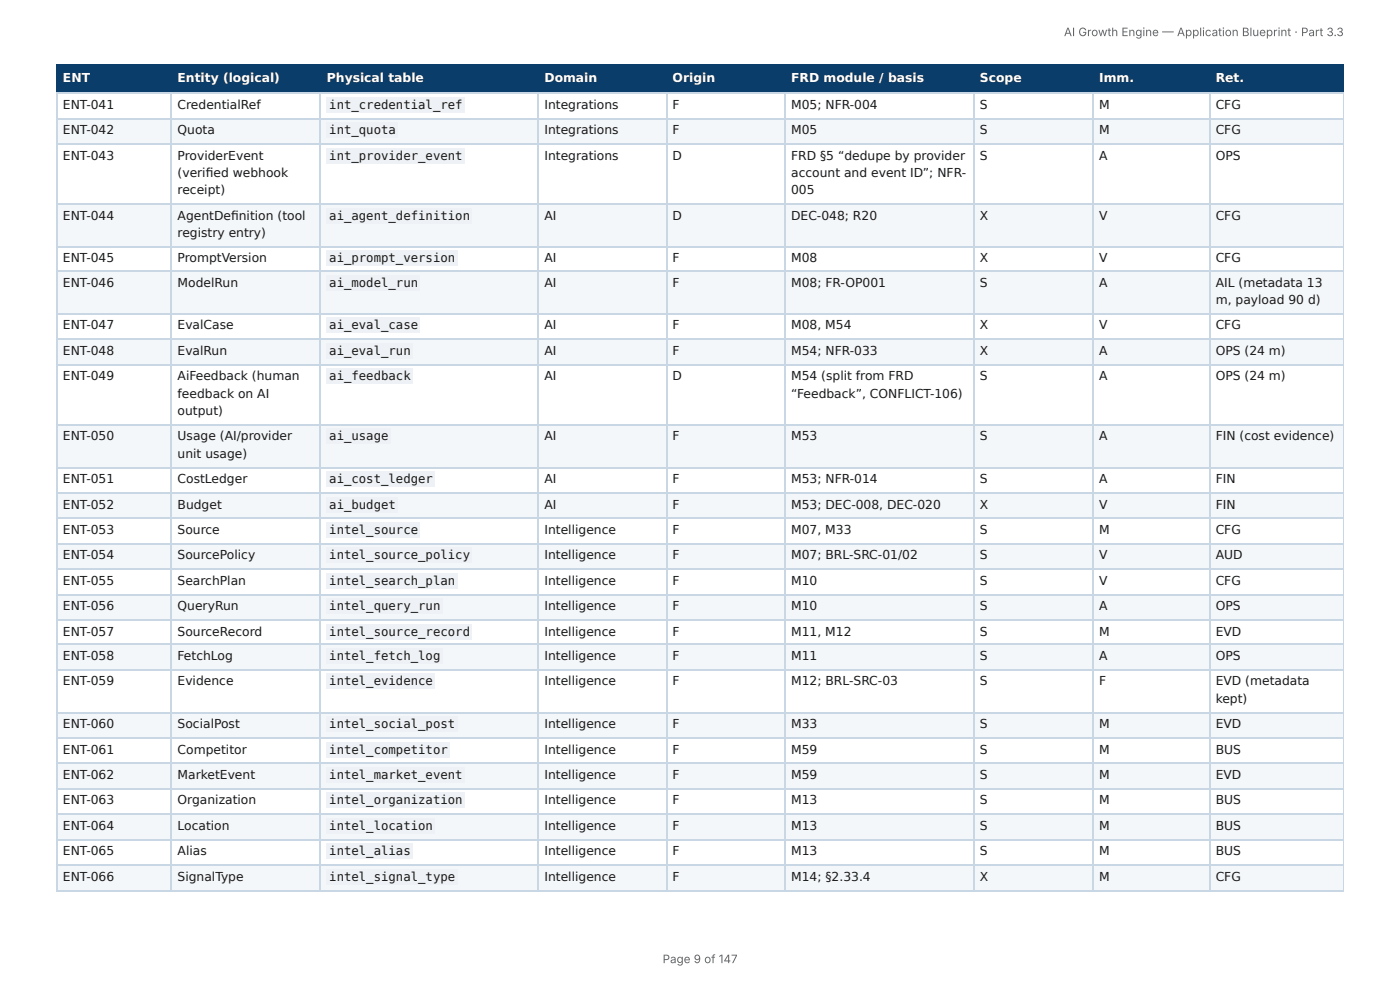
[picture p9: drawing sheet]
<svg xmlns="http://www.w3.org/2000/svg" width="297mm" height="210mm" viewBox="0 0 297 210" stroke-linecap="round" stroke-linejoin="round" font-family="sans-serif">
<defs><g id="words">
<g font-size="2.6" fill="#fff">
<text x="13.4" y="17.4">ENT</text>
<text x="37.7" y="17.4">Entity (logical)</text>
<text x="69.4" y="17.4">Physical table</text>
<text x="115.6" y="17.4">Domain</text>
<text x="142.9" y="17.4">Origin</text>
<text x="168" y="17.4">FRD module / basis</text>
<text x="208.1" y="17.4">Scope</text>
<text x="233.5" y="17.4">Imm.</text>
<text x="258.2" y="17.4">Ret.</text>
</g>
<g font-size="2.6" fill="#1a1a1a">
<text x="13.4" y="23.1">ENT-041</text>
<text x="37.7" y="23.1">CredentialRef</text>
<text x="69.9" y="23.1">int_credential_ref</text>
<text x="115.6" y="23.1">Integrations</text>
<text x="142.9" y="23.1">F</text>
<text x="168" y="23.1">M05; NFR-004</text>
<text x="208.1" y="23.1">S</text>
<text x="233.5" y="23.1">M</text>
<text x="258.2" y="23.1">CFG</text>
<text x="13.4" y="28.5">ENT-042</text>
<text x="37.7" y="28.5">Quota</text>
<text x="69.9" y="28.5">int_quota</text>
<text x="115.6" y="28.5">Integrations</text>
<text x="142.9" y="28.5">F</text>
<text x="168" y="28.5">M05</text>
<text x="208.1" y="28.5">S</text>
<text x="233.5" y="28.5">M</text>
<text x="258.2" y="28.5">CFG</text>
<text x="13.4" y="33.9">ENT-043</text>
<text x="37.7" y="33.9">ProviderEvent</text>
<text x="69.9" y="33.9">int_provider_event</text>
<text x="115.6" y="33.9">Integrations</text>
<text x="142.9" y="33.9">D</text>
<text x="168" y="33.9">FRD §5 “dedupe by provider</text>
<text x="208.1" y="33.9">S</text>
<text x="233.5" y="33.9">A</text>
<text x="258.2" y="33.9">OPS</text>
<text x="37.7" y="37.6">(verifi ed webhook</text>
<text x="37.7" y="41.2">receipt)</text>
<text x="168" y="37.6">account and event ID”; NFR-</text>
<text x="168" y="41.2">005</text>
<text x="13.4" y="46.6">ENT-044</text>
<text x="37.7" y="46.6">AgentDefi nition (tool</text>
<text x="69.9" y="46.6">ai_agent_definition</text>
<text x="115.6" y="46.6">AI</text>
<text x="142.9" y="46.6">D</text>
<text x="168" y="46.6">DEC-048; R20</text>
<text x="208.1" y="46.6">X</text>
<text x="233.5" y="46.6">V</text>
<text x="258.2" y="46.6">CFG</text>
<text x="37.7" y="50.3">registry entry)</text>
<text x="13.4" y="55.7">ENT-045</text>
<text x="37.7" y="55.7">PromptVersion</text>
<text x="69.9" y="55.7">ai_prompt_version</text>
<text x="115.6" y="55.7">AI</text>
<text x="142.9" y="55.7">F</text>
<text x="168" y="55.7">M08</text>
<text x="208.1" y="55.7">X</text>
<text x="233.5" y="55.7">V</text>
<text x="258.2" y="55.7">CFG</text>
<text x="13.4" y="60.9">ENT-046</text>
<text x="37.7" y="60.9">ModelRun</text>
<text x="69.9" y="60.9">ai_model_run</text>
<text x="115.6" y="60.9">AI</text>
<text x="142.9" y="60.9">F</text>
<text x="168" y="60.9">M08; FR-OP001</text>
<text x="208.1" y="60.9">S</text>
<text x="233.5" y="60.9">A</text>
<text x="258.2" y="60.9">AIL (metadata 13</text>
<text x="258.2" y="64.6">m, payload 90 d)</text>
<text x="13.4" y="70">ENT-047</text>
<text x="37.7" y="70">EvalCase</text>
<text x="69.9" y="70">ai_eval_case</text>
<text x="115.6" y="70">AI</text>
<text x="142.9" y="70">F</text>
<text x="168" y="70">M08, M54</text>
<text x="208.1" y="70">X</text>
<text x="233.5" y="70">V</text>
<text x="258.2" y="70">CFG</text>
<text x="13.4" y="75.4">ENT-048</text>
<text x="37.7" y="75.4">EvalRun</text>
<text x="69.9" y="75.4">ai_eval_run</text>
<text x="115.6" y="75.4">AI</text>
<text x="142.9" y="75.4">F</text>
<text x="168" y="75.4">M54; NFR-033</text>
<text x="208.1" y="75.4">X</text>
<text x="233.5" y="75.4">A</text>
<text x="258.2" y="75.4">OPS (24 m)</text>
<text x="13.4" y="80.8">ENT-049</text>
<text x="37.7" y="80.8">AiFeedback (human</text>
<text x="69.9" y="80.8">ai_feedback</text>
<text x="115.6" y="80.8">AI</text>
<text x="142.9" y="80.8">D</text>
<text x="168" y="80.8">M54 (split from FRD</text>
<text x="208.1" y="80.8">S</text>
<text x="233.5" y="80.8">A</text>
<text x="258.2" y="80.8">OPS (24 m)</text>
<text x="37.7" y="84.4">feedback on AI</text>
<text x="37.7" y="88.1">output)</text>
<text x="168" y="84.4">“Feedback”, CONFLICT-106)</text>
<text x="13.4" y="93.5">ENT-050</text>
<text x="37.7" y="93.5">Usage (AI/provider</text>
<text x="69.9" y="93.5">ai_usage</text>
<text x="115.6" y="93.5">AI</text>
<text x="142.9" y="93.5">F</text>
<text x="168" y="93.5">M53</text>
<text x="208.1" y="93.5">S</text>
<text x="233.5" y="93.5">A</text>
<text x="258.2" y="93.5">FIN (cost evidence)</text>
<text x="37.7" y="97.2">unit usage)</text>
<text x="13.4" y="102.6">ENT-051</text>
<text x="13.4" y="108">ENT-052</text>
<text x="37.7" y="102.6">CostLedger</text>
<text x="37.7" y="108">Budget</text>
<text x="69.9" y="102.6">ai_cost_ledger</text>
<text x="69.9" y="108">ai_budget</text>
<text x="115.6" y="102.6">AI</text>
<text x="115.6" y="108">AI</text>
<text x="142.9" y="102.6">F</text>
<text x="142.9" y="108">F</text>
<text x="168" y="102.6">M53; NFR-014</text>
<text x="168" y="108">M53; DEC-008, DEC-020</text>
<text x="208.1" y="102.6">S</text>
<text x="208.1" y="108">X</text>
<text x="233.5" y="102.6">A</text>
<text x="233.5" y="108">V</text>
<text x="258.2" y="102.6">FIN</text>
<text x="258.2" y="108">FIN</text>
<text x="13.4" y="113.4">ENT-053</text>
<text x="37.7" y="113.4">Source</text>
<text x="69.9" y="113.4">intel_source</text>
<text x="115.6" y="113.4">Intelligence</text>
<text x="142.9" y="113.4">F</text>
<text x="168" y="113.4">M07, M33</text>
<text x="208.1" y="113.4">S</text>
<text x="233.5" y="113.4">M</text>
<text x="258.2" y="113.4">CFG</text>
<text x="13.4" y="118.8">ENT-054</text>
<text x="37.7" y="118.8">SourcePolicy</text>
<text x="69.9" y="118.8">intel_source_policy</text>
<text x="115.6" y="118.8">Intelligence</text>
<text x="142.9" y="118.8">F</text>
<text x="168" y="118.8">M07; BRL-SRC-01/02</text>
<text x="208.1" y="118.8">S</text>
<text x="233.5" y="118.8">V</text>
<text x="258.2" y="118.8">AUD</text>
<text x="13.4" y="124.2">ENT-055</text>
<text x="37.7" y="124.2">SearchPlan</text>
<text x="69.9" y="124.2">intel_search_plan</text>
<text x="115.6" y="124.2">Intelligence</text>
<text x="142.9" y="124.2">F</text>
<text x="168" y="124.2">M10</text>
<text x="208.1" y="124.2">S</text>
<text x="233.5" y="124.2">V</text>
<text x="258.2" y="124.2">CFG</text>
<text x="13.4" y="129.6">ENT-056</text>
<text x="37.7" y="129.6">QueryRun</text>
<text x="69.9" y="129.6">intel_query_run</text>
<text x="115.6" y="129.6">Intelligence</text>
<text x="142.9" y="129.6">F</text>
<text x="168" y="129.6">M10</text>
<text x="208.1" y="129.6">S</text>
<text x="233.5" y="129.6">A</text>
<text x="258.2" y="129.6">OPS</text>
<text x="13.4" y="135">ENT-057</text>
<text x="37.7" y="135">SourceRecord</text>
<text x="69.9" y="135">intel_source_record</text>
<text x="115.6" y="135">Intelligence</text>
<text x="142.9" y="135">F</text>
<text x="168" y="135">M11, M12</text>
<text x="208.1" y="135">S</text>
<text x="233.5" y="135">M</text>
<text x="258.2" y="135">EVD</text>
<text x="13.4" y="140.1">ENT-058</text>
<text x="37.7" y="140.1">FetchLog</text>
<text x="69.9" y="140.1">intel_fetch_log</text>
<text x="115.6" y="140.1">Intelligence</text>
<text x="142.9" y="140.1">F</text>
<text x="168" y="140.1">M11</text>
<text x="208.1" y="140.1">S</text>
<text x="233.5" y="140.1">A</text>
<text x="258.2" y="140.1">OPS</text>
<text x="13.4" y="145.5">ENT-059</text>
<text x="37.7" y="145.5">Evidence</text>
<text x="69.9" y="145.5">intel_evidence</text>
<text x="115.6" y="145.5">Intelligence</text>
<text x="142.9" y="145.5">F</text>
<text x="168" y="145.5">M12; BRL-SRC-03</text>
<text x="208.1" y="145.5">S</text>
<text x="233.5" y="145.5">F</text>
<text x="258.2" y="145.5">EVD (metadata</text>
<text x="258.2" y="149.2">kept)</text>
<text x="13.4" y="154.6">ENT-060</text>
<text x="37.7" y="154.6">SocialPost</text>
<text x="69.9" y="154.6">intel_social_post</text>
<text x="115.6" y="154.6">Intelligence</text>
<text x="142.9" y="154.6">F</text>
<text x="168" y="154.6">M33</text>
<text x="208.1" y="154.6">S</text>
<text x="233.5" y="154.6">M</text>
<text x="258.2" y="154.6">EVD</text>
<text x="13.4" y="160">ENT-061</text>
<text x="37.7" y="160">Competitor</text>
<text x="69.9" y="160">intel_competitor</text>
<text x="115.6" y="160">Intelligence</text>
<text x="142.9" y="160">F</text>
<text x="168" y="160">M59</text>
<text x="208.1" y="160">S</text>
<text x="233.5" y="160">M</text>
<text x="258.2" y="160">BUS</text>
<text x="13.4" y="165.4">ENT-062</text>
<text x="37.7" y="165.4">MarketEvent</text>
<text x="69.9" y="165.4">intel_market_event</text>
<text x="115.6" y="165.4">Intelligence</text>
<text x="142.9" y="165.4">F</text>
<text x="168" y="165.4">M59</text>
<text x="208.1" y="165.4">S</text>
<text x="233.5" y="165.4">M</text>
<text x="258.2" y="165.4">EVD</text>
<text x="13.4" y="170.8">ENT-063</text>
<text x="37.7" y="170.8">Organization</text>
<text x="69.9" y="170.8">intel_organization</text>
<text x="115.6" y="170.8">Intelligence</text>
<text x="142.9" y="170.8">F</text>
<text x="168" y="170.8">M13</text>
<text x="208.1" y="170.8">S</text>
<text x="233.5" y="170.8">M</text>
<text x="258.2" y="170.8">BUS</text>
<text x="13.4" y="176.2">ENT-064</text>
<text x="37.7" y="176.2">Location</text>
<text x="69.9" y="176.2">intel_location</text>
<text x="115.6" y="176.2">Intelligence</text>
<text x="142.9" y="176.2">F</text>
<text x="168" y="176.2">M13</text>
<text x="208.1" y="176.2">S</text>
<text x="233.5" y="176.2">M</text>
<text x="258.2" y="176.2">BUS</text>
<text x="13.4" y="181.6">ENT-065</text>
<text x="37.7" y="181.6">Alias</text>
<text x="69.9" y="181.6">intel_alias</text>
<text x="115.6" y="181.6">Intelligence</text>
<text x="142.9" y="181.6">F</text>
<text x="168" y="181.6">M13</text>
<text x="208.1" y="181.6">S</text>
<text x="233.5" y="181.6">M</text>
<text x="258.2" y="181.6">BUS</text>
<text x="13.4" y="187">ENT-066</text>
<text x="37.7" y="187">SignalType</text>
<text x="69.9" y="187">intel_signal_type</text>
<text x="115.6" y="187">Intelligence</text>
<text x="142.9" y="187">F</text>
<text x="168" y="187">M14; §2.33.4</text>
<text x="208.1" y="187">X</text>
<text x="233.5" y="187">M</text>
<text x="258.2" y="187">CFG</text>
</g>
<g font-size="2.5" fill="#666">
<text x="226" y="7.7">AI Growth Engine — Application Blueprint · Part 3.3</text>
<text x="140.7" y="204.5">Page 9 of 147</text>
</g>
</g></defs>
<g fill="#0b3d6b">
<path d="M12.2 14h24.2v5.6h-24.2z"/>
<path d="M36.4 14h31.7v5.6h-31.7z"/>
<path d="M68.1 14h46.1v5.6h-46.1z"/>
<path d="M114.2 14h27.3v5.6h-27.3z"/>
<path d="M141.5 14h25.3v5.6h-25.3z"/>
<path d="M166.8 14h40v5.6h-40z"/>
<path d="M206.8 14h25.2v5.6h-25.2z"/>
<path d="M232 14h24.8v5.6h-24.8z"/>
<path d="M256.8 14h28.6v5.6h-28.6z"/>
</g>
<g fill="#f4f7fa">
<path d="M12.2 25h24.2v5.4h-24.2z"/>
<path d="M36.4 25h31.7v5.4h-31.7z"/>
<path d="M68.1 25h46.1v5.4h-46.1z"/>
<path d="M114.2 25h27.3v5.4h-27.3z"/>
<path d="M141.5 25h25.3v5.4h-25.3z"/>
<path d="M166.8 25h40v5.4h-40z"/>
<path d="M206.8 25h25.2v5.4h-25.2z"/>
<path d="M232 25h24.8v5.4h-24.8z"/>
<path d="M256.8 25h28.6v5.4h-28.6z"/>
<path d="M12.2 43.2h24.2v9.1h-24.2z"/>
<path d="M36.4 43.2h31.7v9.1h-31.7z"/>
<path d="M68.1 43.2h46.1v9.1h-46.1z"/>
<path d="M114.2 43.2h27.3v9.1h-27.3z"/>
<path d="M141.5 43.2h25.3v9.1h-25.3z"/>
<path d="M166.8 43.2h40v9.1h-40z"/>
<path d="M206.8 43.2h25.2v9.1h-25.2z"/>
<path d="M232 43.2h24.8v9.1h-24.8z"/>
<path d="M256.8 43.2h28.6v9.1h-28.6z"/>
<path d="M12.2 57.7h24.2v9.1h-24.2z"/>
<path d="M36.4 57.7h31.7v9.1h-31.7z"/>
<path d="M68.1 57.7h46.1v9.1h-46.1z"/>
<path d="M114.2 57.7h27.3v9.1h-27.3z"/>
<path d="M141.5 57.7h25.3v9.1h-25.3z"/>
<path d="M166.8 57.7h40v9.1h-40z"/>
<path d="M206.8 57.7h25.2v9.1h-25.2z"/>
<path d="M232 57.7h24.8v9.1h-24.8z"/>
<path d="M256.8 57.7h28.6v9.1h-28.6z"/>
<path d="M12.2 72.2h24.2v5.4h-24.2z"/>
<path d="M36.4 72.2h31.7v5.4h-31.7z"/>
<path d="M68.1 72.2h46.1v5.4h-46.1z"/>
<path d="M114.2 72.2h27.3v5.4h-27.3z"/>
<path d="M141.5 72.2h25.3v5.4h-25.3z"/>
<path d="M166.8 72.2h40v5.4h-40z"/>
<path d="M206.8 72.2h25.2v5.4h-25.2z"/>
<path d="M232 72.2h24.8v5.4h-24.8z"/>
<path d="M256.8 72.2h28.6v5.4h-28.6z"/>
<path d="M12.2 90.3h24.2v8.9h-24.2z"/>
<path d="M36.4 90.3h31.7v8.9h-31.7z"/>
<path d="M68.1 90.3h46.1v8.9h-46.1z"/>
<path d="M114.2 90.3h27.3v8.9h-27.3z"/>
<path d="M141.5 90.3h25.3v8.9h-25.3z"/>
<path d="M166.8 90.3h40v8.9h-40z"/>
<path d="M206.8 90.3h25.2v8.9h-25.2z"/>
<path d="M232 90.3h24.8v8.9h-24.8z"/>
<path d="M256.8 90.3h28.6v8.9h-28.6z"/>
<path d="M12.2 104.6h24.2v5.4h-24.2z"/>
<path d="M36.4 104.6h31.7v5.4h-31.7z"/>
<path d="M68.1 104.6h46.1v5.4h-46.1z"/>
<path d="M114.2 104.6h27.3v5.4h-27.3z"/>
<path d="M141.5 104.6h25.3v5.4h-25.3z"/>
<path d="M166.8 104.6h40v5.4h-40z"/>
<path d="M206.8 104.6h25.2v5.4h-25.2z"/>
<path d="M232 104.6h24.8v5.4h-24.8z"/>
<path d="M256.8 104.6h28.6v5.4h-28.6z"/>
<path d="M12.2 115.4h24.2v5.4h-24.2z"/>
<path d="M36.4 115.4h31.7v5.4h-31.7z"/>
<path d="M68.1 115.4h46.1v5.4h-46.1z"/>
<path d="M114.2 115.4h27.3v5.4h-27.3z"/>
<path d="M141.5 115.4h25.3v5.4h-25.3z"/>
<path d="M166.8 115.4h40v5.4h-40z"/>
<path d="M206.8 115.4h25.2v5.4h-25.2z"/>
<path d="M232 115.4h24.8v5.4h-24.8z"/>
<path d="M256.8 115.4h28.6v5.4h-28.6z"/>
<path d="M12.2 126.2h24.2v5.4h-24.2z"/>
<path d="M36.4 126.2h31.7v5.4h-31.7z"/>
<path d="M68.1 126.2h46.1v5.4h-46.1z"/>
<path d="M114.2 126.2h27.3v5.4h-27.3z"/>
<path d="M141.5 126.2h25.3v5.4h-25.3z"/>
<path d="M166.8 126.2h40v5.4h-40z"/>
<path d="M206.8 126.2h25.2v5.4h-25.2z"/>
<path d="M232 126.2h24.8v5.4h-24.8z"/>
<path d="M256.8 126.2h28.6v5.4h-28.6z"/>
<path d="M12.2 137h24.2v5.4h-24.2z"/>
<path d="M36.4 137h31.7v5.4h-31.7z"/>
<path d="M68.1 137h46.1v5.4h-46.1z"/>
<path d="M114.2 137h27.3v5.4h-27.3z"/>
<path d="M141.5 137h25.3v5.4h-25.3z"/>
<path d="M166.8 137h40v5.4h-40z"/>
<path d="M206.8 137h25.2v5.4h-25.2z"/>
<path d="M232 137h24.8v5.4h-24.8z"/>
<path d="M256.8 137h28.6v5.4h-28.6z"/>
<path d="M12.2 151.4h24.2v5.4h-24.2z"/>
<path d="M36.4 151.4h31.7v5.4h-31.7z"/>
<path d="M68.1 151.4h46.1v5.4h-46.1z"/>
<path d="M114.2 151.4h27.3v5.4h-27.3z"/>
<path d="M141.5 151.4h25.3v5.4h-25.3z"/>
<path d="M166.8 151.4h40v5.4h-40z"/>
<path d="M206.8 151.4h25.2v5.4h-25.2z"/>
<path d="M232 151.4h24.8v5.4h-24.8z"/>
<path d="M256.8 151.4h28.6v5.4h-28.6z"/>
<path d="M12.2 162.2h24.2v5.4h-24.2z"/>
<path d="M36.4 162.2h31.7v5.4h-31.7z"/>
<path d="M68.1 162.2h46.1v5.4h-46.1z"/>
<path d="M114.2 162.2h27.3v5.4h-27.3z"/>
<path d="M141.5 162.2h25.3v5.4h-25.3z"/>
<path d="M166.8 162.2h40v5.4h-40z"/>
<path d="M206.8 162.2h25.2v5.4h-25.2z"/>
<path d="M232 162.2h24.8v5.4h-24.8z"/>
<path d="M256.8 162.2h28.6v5.4h-28.6z"/>
<path d="M12.2 173h24.2v5.2h-24.2z"/>
<path d="M36.4 173h31.7v5.2h-31.7z"/>
<path d="M68.1 173h46.1v5.2h-46.1z"/>
<path d="M114.2 173h27.3v5.2h-27.3z"/>
<path d="M141.5 173h25.3v5.2h-25.3z"/>
<path d="M166.8 173h40v5.2h-40z"/>
<path d="M206.8 173h25.2v5.2h-25.2z"/>
<path d="M232 173h24.8v5.2h-24.8z"/>
<path d="M256.8 173h28.6v5.2h-28.6z"/>
<path d="M12.2 183.6h24.2v5.4h-24.2z"/>
<path d="M36.4 183.6h31.7v5.4h-31.7z"/>
<path d="M68.1 183.6h46.1v5.4h-46.1z"/>
<path d="M114.2 183.6h27.3v5.4h-27.3z"/>
<path d="M141.5 183.6h25.3v5.4h-25.3z"/>
<path d="M166.8 183.6h40v5.4h-40z"/>
<path d="M206.8 183.6h25.2v5.4h-25.2z"/>
<path d="M232 183.6h24.8v5.4h-24.8z"/>
<path d="M256.8 183.6h28.6v5.4h-28.6z"/>
</g>
<path d="M11.9 13.9h273.5M11.9 19.8h273.5M12 13.8v6.1M36.3 13.8v6.1M68 13.8v6.1M114.4 13.8v6.1M141.6 13.8v6.1M166.6 13.8v6.1M206.9 13.8v6.1M232.2 13.8v6.1M257 13.8v6.1" fill="none" stroke="#0b3d6b" stroke-width=".25"/>
<path d="M285.3 13.8v6.1" fill="none" stroke="#0b3d6b" stroke-width=".21"/>
<g fill="none" stroke="#c9d6e3" stroke-width=".25">
<path d="M11.9 19.8h273.5M12 19.9v169.1M36.3 19.9v169.1M68 19.9v169.1M114.4 19.9v169.1M141.6 19.9v169.1M166.6 19.9v169.1M206.9 19.9v169.1M232.2 19.9v169.1M257 19.9v169.1M11.9 25.2h273.5M11.9 30.6h273.5"/>
<path d="M11.9 43.3h273.5M11.9 52.4h273.5M11.9 57.6h273.5M11.9 66.6h273.5M11.9 72h273.5M11.9 77.4h273.5M11.9 90.2h273.5M11.9 99.3h273.5M11.9 104.7h273.5M11.9 110.1h273.5M11.9 115.5h273.5M11.9 120.9h273.5"/>
<path d="M11.9 126.3h273.5M11.9 131.7h273.5M11.9 136.8h273.5M11.9 142.2h273.5M11.9 151.3h273.5M11.9 156.7h273.5M11.9 162.1h273.5M11.9 167.5h273.5M11.9 172.9h273.5M11.9 178.3h273.5M11.9 183.7h273.5M11.9 189.1h273.5"/>
</g>
<path d="M285.3 19.9v169.1" fill="none" stroke="#c9d6e3" stroke-width=".21"/>
<g fill="#eef2f6">
<path d="M69.3 20.6h29.5v3.2h-29.5z"/>
<path d="M69.3 26h15.3v3.2h-15.3z"/>
<path d="M69.3 31.4h29.5v3.2h-29.5z"/>
<path d="M69.3 44.2h31v3.2h-31z"/>
<path d="M69.3 53.3h28v3.2h-28z"/>
<path d="M69.3 58.4h19.9v3.2h-19.9z"/>
<path d="M69.3 67.5h19.9v3.2h-19.9z"/>
<path d="M69.3 72.9h18.4v3.2h-18.4z"/>
<path d="M69.3 78.3h18.4v3.2h-18.4z"/>
<path d="M69.3 91.1h13.8v3.2h-13.8z"/>
<path d="M69.3 100.1h23.1v3.2h-23.1z"/>
<path d="M69.3 105.5h15.3v3.2h-15.3z"/>
<path d="M69.3 110.9h19.9v3.2h-19.9z"/>
<path d="M69.3 116.3h31v3.2h-31z"/>
<path d="M69.3 121.7h28v3.2h-28z"/>
<path d="M69.3 127.1h24.8v3.2h-24.8z"/>
<path d="M69.3 132.5h31v3.2h-31z"/>
<path d="M69.3 137.7h24.8v3.2h-24.8z"/>
<path d="M69.3 143.1h23.1v3.2h-23.1z"/>
<path d="M69.3 152.2h28v3.2h-28z"/>
<path d="M69.3 157.6h26.3v3.2h-26.3z"/>
<path d="M69.3 163h29.5v3.2h-29.5z"/>
<path d="M69.3 168.4h29.5v3.2h-29.5z"/>
<path d="M69.3 173.8h23.1v3.2h-23.1z"/>
<path d="M69.3 179.2h18.4v3.2h-18.4z"/>
<path d="M69.3 184.6h28v3.2h-28z"/>
</g>
<use href="#words"/>
</svg>
